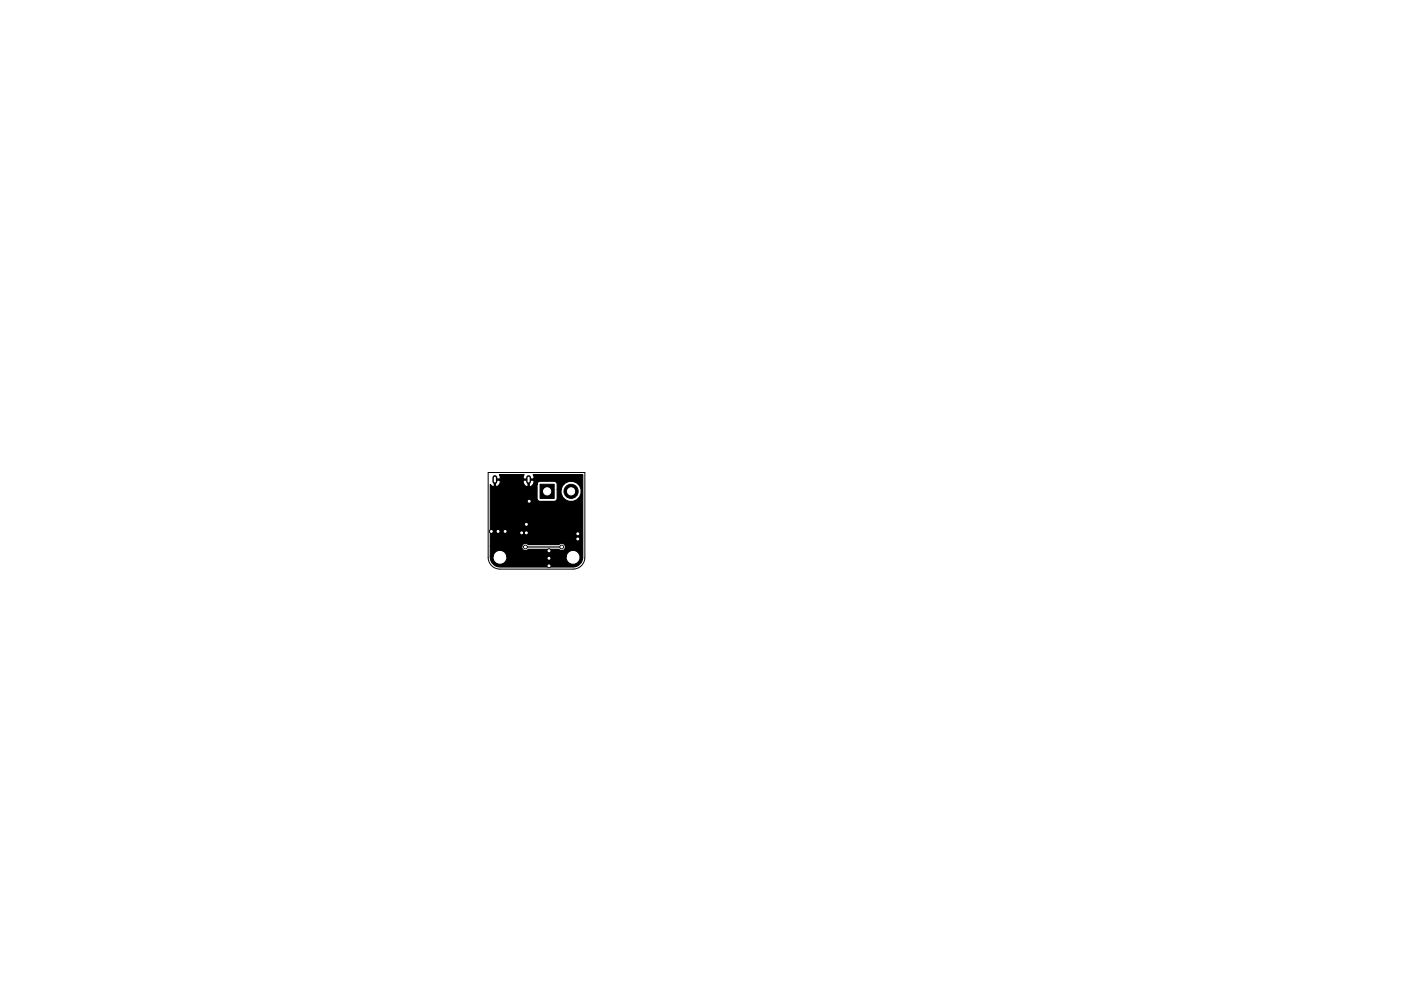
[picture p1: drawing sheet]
<svg xmlns="http://www.w3.org/2000/svg" width="297mm" height="210mm" viewBox="0 0 297 210" stroke-linecap="round" stroke-linejoin="round" font-family="sans-serif">
<path d="M103.5 100.2h20.5v18a2.5 2.5 0 0 1-2.5 2.5h-15.5a2.5 2.5 0 0 1-2.5-2.5z" fill="none" stroke="#000" stroke-width=".21"/>
<g fill="#000" stroke="#000" stroke-width=".21">
<path d="M114.5 102.7h3v3h-3z"/>
<circle cx="104.2" cy="112.7" r=".4"/>
<circle cx="105.6" cy="112.7" r=".4"/>
<circle cx="107.1" cy="112.7" r=".4"/>
<circle cx="110.6" cy="113" r=".4"/>
<circle cx="111.4" cy="116" r=".4"/>
<circle cx="111.6" cy="113" r=".4"/>
<circle cx="111.6" cy="111.2" r=".4"/>
<circle cx="112.2" cy="106.3" r=".4"/>
<circle cx="116.4" cy="118.4" r=".4"/>
<circle cx="116.4" cy="116.8" r=".4"/>
<circle cx="119.1" cy="116" r=".4"/>
<circle cx="121.1" cy="104.2" r="1.5"/>
<circle cx="122.5" cy="114.3" r=".4"/>
<circle cx="122.5" cy="113.2" r=".4"/>
<circle cx="116.4" cy="120" r=".4"/>
</g>
<path d="M104.9 101.3v.9M112.1 101.3v.9" fill="none" stroke="#000" stroke-width="1.1"/>
<path d="M104.2 112.7h4.6l.3 .3h5.2l.2 .2h8v2l-.4 .4h-.9l-2.8 2.8h-9.1l-3.7-3.7v-11.1l-.7-.7v-1.2h7.2l.1 6.9-.6 .6v3.8M111.4 116h7.7M116.4 116.8v3.2" fill="none" stroke="#000" stroke-width=".25"/>
<path d="M104.8 101.6h1.3l-.2-.9h5.2l-.2 .9h2.3l-.2-.9h10.5v17.5a2.1 2.1 0 0 1-2 2.1h-15.5a2.09 2.09 0 0 1-2-2.3h.5a1.5 1.5 0 0 0 1.5 1.8 1.5 1.5 0 0 0 1.5-1.8h12.5a1.5 1.5 0 0 0 1.8 1.7 1.5 1.5 0 0 0 1-2.3 1.5 1.5 0 0 0-2.6 0l-.2 .6h-12.5a1.5 1.5 0 0 0-1.5-1.3 1.5 1.5 0 0 0-1.5 1.3h-.5v-2.1h6.6a.78 .78 0 0 0 .5 .9 .78 .78 0 0 0 .9-.3h6.5a.78 .78 0 0 0 1.1 .1 .78 .78 0 0 0 0-1.1 .78 .78 0 0 0-1.1 0h-6.5a.78 .78 0 0 0-.8-.2 .78 .78 0 0 0-.6 .6h-6.6v-13.1l.6 .5 .2-.1v-1.3h.3v1.3a.83 .83 0 0 0 1-.9v-.4h4.8a1.2 1.2 0 0 0 .9 1.4l.1-.1v-1.3h.3v1.3l.2 .1 .7-.6h.8v3a.64 .64 0 0 0 .6 .7h3a.64 .64 0 0 0 .6-.7v-1.9h.9a2.17 2.17 0 0 0 2.5 2.6 2.17 2.17 0 0 0 1.4-3.4 2.17 2.17 0 0 0-3.6 0l-.3 .8h-.9v-1.1a.64 .64 0 0 0-.6-.6h-3a.64 .64 0 0 0-.6 .6h-.8l.1-.8h-8.4z" fill="#000" stroke="#000" stroke-width=".25"/>
<g fill="#fff" stroke="#fff" stroke-width=".21">
<circle cx="110.6" cy="113" r=".2"/>
<circle cx="111.6" cy="113" r=".2"/>
<circle cx="111.6" cy="111.2" r=".2"/>
<circle cx="112.2" cy="106.3" r=".2"/>
<circle cx="122.5" cy="114.3" r=".2"/>
<circle cx="116.4" cy="118.4" r=".2"/>
<circle cx="116.4" cy="116.8" r=".2"/>
<circle cx="116.4" cy="120" r=".2"/>
<circle cx="105.6" cy="112.7" r=".2"/>
<circle cx="104.2" cy="112.7" r=".2"/>
<circle cx="107.1" cy="112.7" r=".2"/>
<circle cx="122.5" cy="113.2" r=".2"/>
<circle cx="119.1" cy="116" r=".2"/>
<circle cx="111.4" cy="116" r=".2"/>
<circle cx="116" cy="104.2" r=".76"/>
<circle cx="121.1" cy="104.2" r=".76"/>
<circle cx="121.5" cy="118.2" r="1.1"/>
<circle cx="106" cy="118.2" r="1.1"/>
</g>
<path d="M104.9 101.3v.8M112.1 101.3v.8" fill="none" stroke="#fff" stroke-width=".45"/>
</svg>
